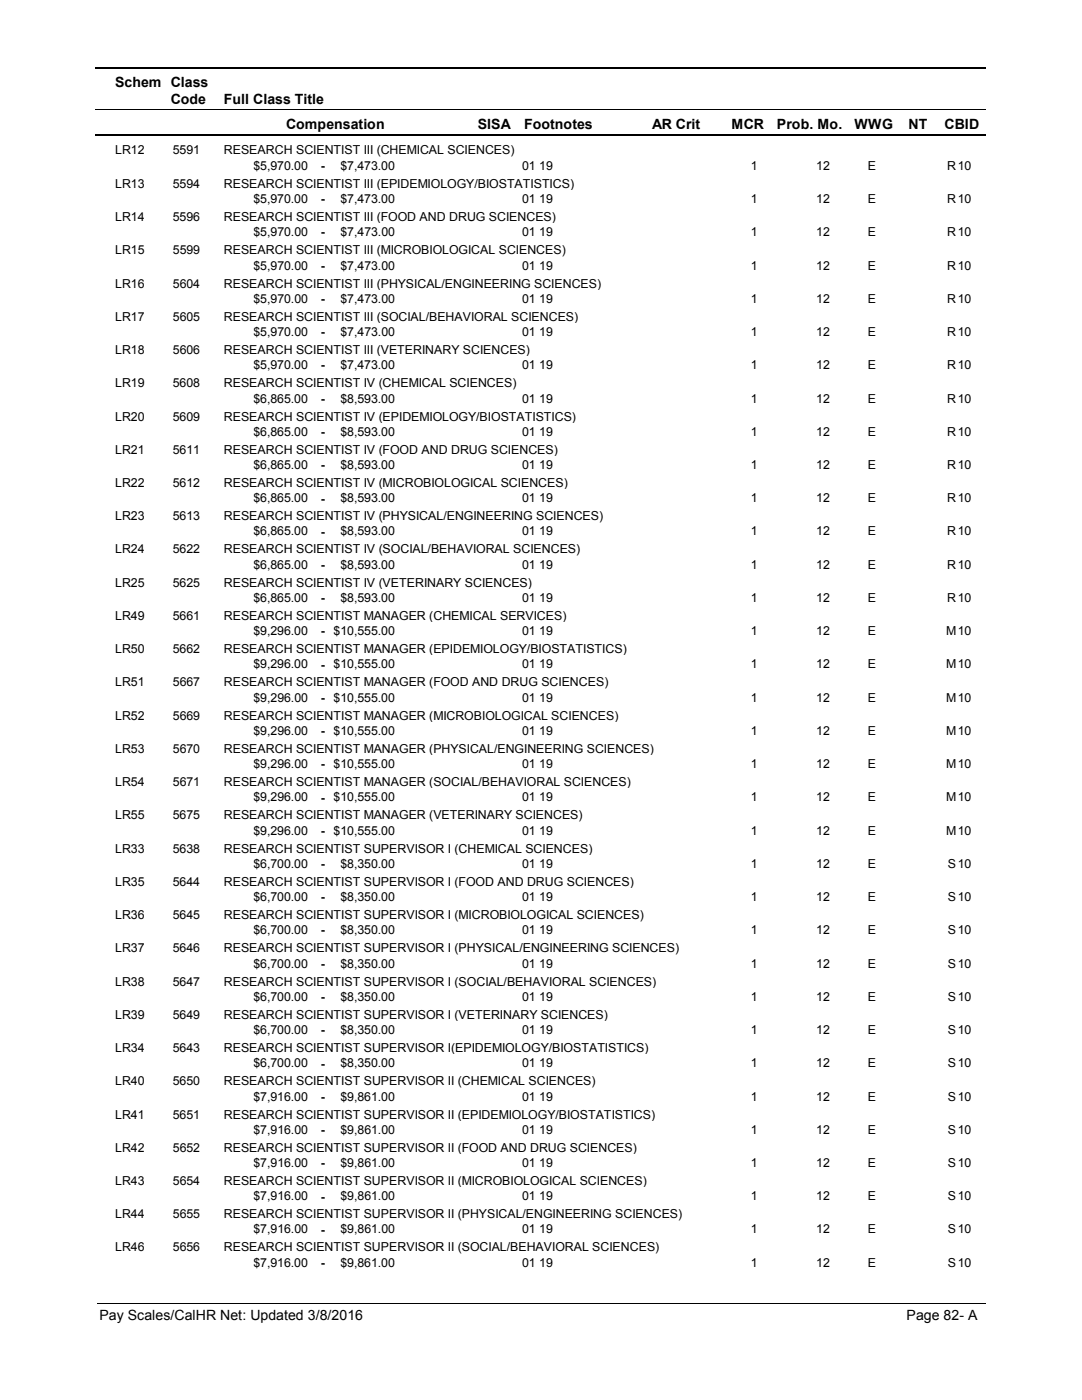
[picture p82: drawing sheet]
<svg xmlns="http://www.w3.org/2000/svg" width="216mm" height="279mm" viewBox="0 0 216 279" stroke-linecap="round" stroke-linejoin="round" font-family="sans-serif">
<defs><g id="words">
<g font-size="2.8">
<text x="23" y="17.3">Schem Class</text>
<text x="34.1" y="20.7">Code</text>
<text x="44.6" y="20.7">Full Class Title</text>
<text x="57.1" y="25.7">Compensation</text>
<text x="95.3" y="25.7">SISA</text>
<text x="104.6" y="25.7">Footnotes</text>
<text x="130.2" y="25.7">AR Crit</text>
<text x="146" y="25.7">MCR</text>
<text x="155.1" y="25.7">Prob. Mo.</text>
<text x="170.5" y="25.7">WWG</text>
<text x="181.3" y="25.7">NT</text>
<text x="188.5" y="25.7">CBID</text>
<text x="19.8" y="263.4">Pay Scales/CalHR Net: Updated 3/8/2016</text>
<text x="180.9" y="263.4">Page 82- A</text>
</g>
<g font-size="2.5">
<text x="23" y="30.8">LR12</text>
<text x="34.5" y="30.8">5591</text>
<text x="44.7" y="30.8">RESEARCH SCIENTIST III (CHEMICAL SCIENCES)</text>
<text x="50.6" y="33.9">$5,970.00</text>
<text x="64" y="33.9">-</text>
<text x="67.9" y="33.9">$7,473.00</text>
<text x="104.2" y="33.9">01 19</text>
<text x="149.8" y="33.9">1</text>
<text x="162.9" y="33.9">12</text>
<text x="173.2" y="33.9">E</text>
<text x="189" y="33.9">R</text>
<text x="191.1" y="33.9">10</text>
<text x="23" y="37.5">LR13</text>
<text x="34.5" y="37.5">5594</text>
<text x="44.7" y="37.5">RESEARCH SCIENTIST III (EPIDEMIOLOGY/BIOSTATISTICS)</text>
<text x="50.6" y="40.5">$5,970.00</text>
<text x="64" y="40.6">-</text>
<text x="67.9" y="40.5">$7,473.00</text>
<text x="104.2" y="40.5">01 19</text>
<text x="149.8" y="40.5">1</text>
<text x="162.9" y="40.5">12</text>
<text x="173.2" y="40.5">E</text>
<text x="189" y="40.5">R</text>
<text x="191.1" y="40.5">10</text>
<text x="23" y="44.1">LR14</text>
<text x="34.5" y="44.1">5596</text>
<text x="44.7" y="44.1">RESEARCH SCIENTIST III (FOOD AND DRUG SCIENCES)</text>
<text x="50.6" y="47.2">$5,970.00</text>
<text x="64" y="47.2">-</text>
<text x="67.9" y="47.2">$7,473.00</text>
<text x="104.2" y="47.2">01 19</text>
<text x="149.8" y="47.2">1</text>
<text x="162.9" y="47.2">12</text>
<text x="173.2" y="47.2">E</text>
<text x="189" y="47.2">R</text>
<text x="191.1" y="47.2">10</text>
<text x="23" y="50.7">LR15</text>
<text x="34.5" y="50.7">5599</text>
<text x="44.7" y="50.7">RESEARCH SCIENTIST III (MICROBIOLOGICAL SCIENCES)</text>
<text x="50.6" y="53.8">$5,970.00</text>
<text x="64" y="53.8">-</text>
<text x="67.9" y="53.8">$7,473.00</text>
<text x="104.2" y="53.8">01 19</text>
<text x="149.8" y="53.8">1</text>
<text x="162.9" y="53.8">12</text>
<text x="173.2" y="53.8">E</text>
<text x="189" y="53.8">R</text>
<text x="191.1" y="53.8">10</text>
<text x="23" y="57.4">LR16</text>
<text x="34.5" y="57.4">5604</text>
<text x="44.7" y="57.4">RESEARCH SCIENTIST III (PHYSICAL/ENGINEERING SCIENCES)</text>
<text x="23" y="64">LR17</text>
<text x="34.5" y="64">5605</text>
<text x="44.7" y="64">RESEARCH SCIENTIST III (SOCIAL/BEHAVIORAL SCIENCES)</text>
<text x="50.6" y="60.4">$5,970.00</text>
<text x="64" y="60.5">-</text>
<text x="67.9" y="60.4">$7,473.00</text>
<text x="104.2" y="60.4">01 19</text>
<text x="149.8" y="60.4">1</text>
<text x="162.9" y="60.4">12</text>
<text x="173.2" y="60.4">E</text>
<text x="189" y="60.4">R</text>
<text x="191.1" y="60.4">10</text>
<text x="23" y="70.6">LR18</text>
<text x="34.5" y="70.6">5606</text>
<text x="44.7" y="70.6">RESEARCH SCIENTIST III (VETERINARY SCIENCES)</text>
<text x="50.6" y="67.1">$5,970.00</text>
<text x="64" y="67.1">-</text>
<text x="67.9" y="67.1">$7,473.00</text>
<text x="104.2" y="67.1">01 19</text>
<text x="149.8" y="67.1">1</text>
<text x="162.9" y="67.1">12</text>
<text x="173.2" y="67.1">E</text>
<text x="189" y="67.1">R</text>
<text x="191.1" y="67.1">10</text>
<text x="23" y="77.3">LR19</text>
<text x="34.5" y="77.3">5608</text>
<text x="44.7" y="77.3">RESEARCH SCIENTIST IV (CHEMICAL SCIENCES)</text>
<text x="50.6" y="73.7">$5,970.00</text>
<text x="64" y="73.7">-</text>
<text x="67.9" y="73.7">$7,473.00</text>
<text x="104.2" y="73.7">01 19</text>
<text x="149.8" y="73.7">1</text>
<text x="162.9" y="73.7">12</text>
<text x="173.2" y="73.7">E</text>
<text x="189" y="73.7">R</text>
<text x="191.1" y="73.7">10</text>
<text x="23" y="83.9">LR20</text>
<text x="34.5" y="83.9">5609</text>
<text x="44.7" y="83.9">RESEARCH SCIENTIST IV (EPIDEMIOLOGY/BIOSTATISTICS)</text>
<text x="50.6" y="80.3">$6,865.00</text>
<text x="64" y="80.4">-</text>
<text x="67.9" y="80.3">$8,593.00</text>
<text x="104.2" y="80.3">01 19</text>
<text x="149.8" y="80.3">1</text>
<text x="162.9" y="80.3">12</text>
<text x="173.2" y="80.3">E</text>
<text x="189" y="80.3">R</text>
<text x="191.1" y="80.3">10</text>
<text x="50.6" y="87">$6,865.00</text>
<text x="64" y="87">-</text>
<text x="67.9" y="87">$8,593.00</text>
<text x="104.2" y="87">01 19</text>
<text x="149.8" y="87">1</text>
<text x="162.9" y="87">12</text>
<text x="173.2" y="87">E</text>
<text x="189" y="87">R</text>
<text x="191.1" y="87">10</text>
<text x="23" y="90.5">LR21</text>
<text x="34.5" y="90.5">5611</text>
<text x="44.7" y="90.5">RESEARCH SCIENTIST IV (FOOD AND DRUG SCIENCES)</text>
<text x="50.6" y="93.6">$6,865.00</text>
<text x="64" y="93.6">-</text>
<text x="67.9" y="93.6">$8,593.00</text>
<text x="104.2" y="93.6">01 19</text>
<text x="149.8" y="93.6">1</text>
<text x="162.9" y="93.6">12</text>
<text x="173.2" y="93.6">E</text>
<text x="189" y="93.6">R</text>
<text x="191.1" y="93.6">10</text>
<text x="23" y="97.2">LR22</text>
<text x="34.5" y="97.2">5612</text>
<text x="44.7" y="97.2">RESEARCH SCIENTIST IV (MICROBIOLOGICAL SCIENCES)</text>
<text x="50.6" y="100.3">$6,865.00</text>
<text x="64" y="100.3">-</text>
<text x="67.9" y="100.3">$8,593.00</text>
<text x="104.2" y="100.3">01 19</text>
<text x="149.8" y="100.3">1</text>
<text x="162.9" y="100.3">12</text>
<text x="173.2" y="100.3">E</text>
<text x="189" y="100.3">R</text>
<text x="191.1" y="100.3">10</text>
<text x="23" y="103.8">LR23</text>
<text x="34.5" y="103.8">5613</text>
<text x="44.7" y="103.8">RESEARCH SCIENTIST IV (PHYSICAL/ENGINEERING SCIENCES)</text>
<text x="50.6" y="106.9">$6,865.00</text>
<text x="64" y="106.9">-</text>
<text x="67.9" y="106.9">$8,593.00</text>
<text x="104.2" y="106.9">01 19</text>
<text x="149.8" y="106.9">1</text>
<text x="162.9" y="106.9">12</text>
<text x="173.2" y="106.9">E</text>
<text x="189" y="106.9">R</text>
<text x="191.1" y="106.9">10</text>
<text x="23" y="110.4">LR24</text>
<text x="34.5" y="110.4">5622</text>
<text x="44.7" y="110.4">RESEARCH SCIENTIST IV (SOCIAL/BEHAVIORAL SCIENCES)</text>
<text x="50.6" y="113.5">$6,865.00</text>
<text x="64" y="113.5">-</text>
<text x="67.9" y="113.5">$8,593.00</text>
<text x="104.2" y="113.5">01 19</text>
<text x="149.8" y="113.5">1</text>
<text x="162.9" y="113.5">12</text>
<text x="173.2" y="113.5">E</text>
<text x="189" y="113.5">R</text>
<text x="191.1" y="113.5">10</text>
<text x="23" y="117.1">LR25</text>
<text x="34.5" y="117.1">5625</text>
<text x="44.7" y="117.1">RESEARCH SCIENTIST IV (VETERINARY SCIENCES)</text>
<text x="23" y="123.7">LR49</text>
<text x="34.5" y="123.7">5661</text>
<text x="44.7" y="123.7">RESEARCH SCIENTIST MANAGER (CHEMICAL SERVICES)</text>
<text x="50.6" y="120.2">$6,865.00</text>
<text x="64" y="120.2">-</text>
<text x="67.9" y="120.2">$8,593.00</text>
<text x="104.2" y="120.2">01 19</text>
<text x="149.8" y="120.2">1</text>
<text x="162.9" y="120.2">12</text>
<text x="173.2" y="120.2">E</text>
<text x="189" y="120.2">R</text>
<text x="191.1" y="120.2">10</text>
<text x="23" y="130.3">LR50</text>
<text x="34.5" y="130.3">5662</text>
<text x="44.7" y="130.3">RESEARCH SCIENTIST MANAGER (EPIDEMIOLOGY/BIOSTATISTICS)</text>
<text x="50.6" y="126.8">$9,296.00</text>
<text x="64" y="126.8">-</text>
<text x="66.6" y="126.8">$10,555.00</text>
<text x="104.2" y="126.8">01 19</text>
<text x="149.8" y="126.8">1</text>
<text x="162.9" y="126.8">12</text>
<text x="173.2" y="126.8">E</text>
<text x="188.8" y="126.8">M</text>
<text x="191.1" y="126.8">10</text>
<text x="23" y="137">LR51</text>
<text x="34.5" y="137">5667</text>
<text x="44.7" y="137">RESEARCH SCIENTIST MANAGER (FOOD AND DRUG SCIENCES)</text>
<text x="50.6" y="133.4">$9,296.00</text>
<text x="64" y="133.4">-</text>
<text x="66.6" y="133.4">$10,555.00</text>
<text x="104.2" y="133.4">01 19</text>
<text x="149.8" y="133.4">1</text>
<text x="162.9" y="133.4">12</text>
<text x="173.2" y="133.4">E</text>
<text x="188.8" y="133.4">M</text>
<text x="191.1" y="133.4">10</text>
<text x="23" y="143.6">LR52</text>
<text x="34.5" y="143.6">5669</text>
<text x="44.7" y="143.6">RESEARCH SCIENTIST MANAGER (MICROBIOLOGICAL SCIENCES)</text>
<text x="50.6" y="140.1">$9,296.00</text>
<text x="64" y="140.1">-</text>
<text x="66.6" y="140.1">$10,555.00</text>
<text x="104.2" y="140.1">01 19</text>
<text x="149.8" y="140.1">1</text>
<text x="162.9" y="140.1">12</text>
<text x="173.2" y="140.1">E</text>
<text x="188.8" y="140.1">M</text>
<text x="191.1" y="140.1">10</text>
<text x="50.6" y="146.7">$9,296.00</text>
<text x="64" y="146.7">-</text>
<text x="66.6" y="146.7">$10,555.00</text>
<text x="104.2" y="146.7">01 19</text>
<text x="149.8" y="146.7">1</text>
<text x="162.9" y="146.7">12</text>
<text x="173.2" y="146.7">E</text>
<text x="188.8" y="146.7">M</text>
<text x="191.1" y="146.7">10</text>
<text x="23" y="150.3">LR53</text>
<text x="34.5" y="150.3">5670</text>
<text x="44.7" y="150.3">RESEARCH SCIENTIST MANAGER (PHYSICAL/ENGINEERING SCIENCES)</text>
<text x="50.6" y="153.3">$9,296.00</text>
<text x="64" y="153.3">-</text>
<text x="66.6" y="153.3">$10,555.00</text>
<text x="104.2" y="153.3">01 19</text>
<text x="149.8" y="153.3">1</text>
<text x="162.9" y="153.3">12</text>
<text x="173.2" y="153.3">E</text>
<text x="188.8" y="153.3">M</text>
<text x="191.1" y="153.3">10</text>
<text x="23" y="156.9">LR54</text>
<text x="34.5" y="156.9">5671</text>
<text x="44.7" y="156.9">RESEARCH SCIENTIST MANAGER (SOCIAL/BEHAVIORAL SCIENCES)</text>
<text x="50.6" y="160">$9,296.00</text>
<text x="64" y="160">-</text>
<text x="66.6" y="160">$10,555.00</text>
<text x="104.2" y="160">01 19</text>
<text x="149.8" y="160">1</text>
<text x="162.9" y="160">12</text>
<text x="173.2" y="160">E</text>
<text x="188.8" y="160">M</text>
<text x="191.1" y="160">10</text>
<text x="23" y="163.5">LR55</text>
<text x="34.5" y="163.5">5675</text>
<text x="44.7" y="163.5">RESEARCH SCIENTIST MANAGER (VETERINARY SCIENCES)</text>
<text x="50.6" y="166.6">$9,296.00</text>
<text x="64" y="166.6">-</text>
<text x="66.6" y="166.6">$10,555.00</text>
<text x="104.2" y="166.6">01 19</text>
<text x="149.8" y="166.6">1</text>
<text x="162.9" y="166.6">12</text>
<text x="173.2" y="166.6">E</text>
<text x="188.8" y="166.6">M</text>
<text x="191.1" y="166.6">10</text>
<text x="23" y="170.2">LR33</text>
<text x="34.5" y="170.2">5638</text>
<text x="44.7" y="170.2">RESEARCH SCIENTIST SUPERVISOR I (CHEMICAL SCIENCES)</text>
<text x="50.6" y="173.2">$6,700.00</text>
<text x="64" y="173.3">-</text>
<text x="67.9" y="173.2">$8,350.00</text>
<text x="104.2" y="173.2">01 19</text>
<text x="149.8" y="173.2">1</text>
<text x="162.9" y="173.2">12</text>
<text x="173.2" y="173.2">E</text>
<text x="189.2" y="173.2">S</text>
<text x="191.1" y="173.2">10</text>
<text x="23" y="176.8">LR35</text>
<text x="34.5" y="176.8">5644</text>
<text x="44.7" y="176.8">RESEARCH SCIENTIST SUPERVISOR I (FOOD AND DRUG SCIENCES)</text>
<text x="50.6" y="179.9">$6,700.00</text>
<text x="64" y="179.9">-</text>
<text x="67.9" y="179.9">$8,350.00</text>
<text x="104.2" y="179.9">01 19</text>
<text x="149.8" y="179.9">1</text>
<text x="162.9" y="179.9">12</text>
<text x="173.2" y="179.9">E</text>
<text x="189.2" y="179.9">S</text>
<text x="191.1" y="179.9">10</text>
<text x="23" y="183.4">LR36</text>
<text x="34.5" y="183.4">5645</text>
<text x="44.7" y="183.4">RESEARCH SCIENTIST SUPERVISOR I (MICROBIOLOGICAL SCIENCES)</text>
<text x="23" y="190.1">LR37</text>
<text x="34.5" y="190.1">5646</text>
<text x="44.7" y="190.1">RESEARCH SCIENTIST SUPERVISOR I (PHYSICAL/ENGINEERING SCIENCES)</text>
<text x="50.6" y="186.5">$6,700.00</text>
<text x="64" y="186.5">-</text>
<text x="67.9" y="186.5">$8,350.00</text>
<text x="104.2" y="186.5">01 19</text>
<text x="149.8" y="186.5">1</text>
<text x="162.9" y="186.5">12</text>
<text x="173.2" y="186.5">E</text>
<text x="189.2" y="186.5">S</text>
<text x="191.1" y="186.5">10</text>
<text x="23" y="196.7">LR38</text>
<text x="34.5" y="196.7">5647</text>
<text x="44.7" y="196.7">RESEARCH SCIENTIST SUPERVISOR I (SOCIAL/BEHAVIORAL SCIENCES)</text>
<text x="50.6" y="193.1">$6,700.00</text>
<text x="64" y="193.2">-</text>
<text x="67.9" y="193.1">$8,350.00</text>
<text x="104.2" y="193.1">01 19</text>
<text x="149.8" y="193.1">1</text>
<text x="162.9" y="193.1">12</text>
<text x="173.2" y="193.1">E</text>
<text x="189.2" y="193.1">S</text>
<text x="191.1" y="193.1">10</text>
<text x="23" y="203.4">LR39</text>
<text x="34.5" y="203.4">5649</text>
<text x="44.7" y="203.4">RESEARCH SCIENTIST SUPERVISOR I (VETERINARY SCIENCES)</text>
<text x="50.6" y="199.8">$6,700.00</text>
<text x="64" y="199.8">-</text>
<text x="67.9" y="199.8">$8,350.00</text>
<text x="104.2" y="199.8">01 19</text>
<text x="149.8" y="199.8">1</text>
<text x="162.9" y="199.8">12</text>
<text x="173.2" y="199.8">E</text>
<text x="189.2" y="199.8">S</text>
<text x="191.1" y="199.8">10</text>
<text x="23" y="210">LR34</text>
<text x="34.5" y="210">5643</text>
<text x="44.7" y="210">RESEARCH SCIENTIST SUPERVISOR I(EPIDEMIOLOGY/BIOSTATISTICS)</text>
<text x="50.6" y="206.4">$6,700.00</text>
<text x="64" y="206.4">-</text>
<text x="67.9" y="206.4">$8,350.00</text>
<text x="104.2" y="206.4">01 19</text>
<text x="149.8" y="206.4">1</text>
<text x="162.9" y="206.4">12</text>
<text x="173.2" y="206.4">E</text>
<text x="189.2" y="206.4">S</text>
<text x="191.1" y="206.4">10</text>
<text x="50.6" y="213">$6,700.00</text>
<text x="64" y="213.1">-</text>
<text x="67.9" y="213">$8,350.00</text>
<text x="104.2" y="213">01 19</text>
<text x="149.8" y="213">1</text>
<text x="162.9" y="213">12</text>
<text x="173.2" y="213">E</text>
<text x="189.2" y="213">S</text>
<text x="191.1" y="213">10</text>
<text x="23" y="216.6">LR40</text>
<text x="34.5" y="216.6">5650</text>
<text x="44.7" y="216.6">RESEARCH SCIENTIST SUPERVISOR II (CHEMICAL SCIENCES)</text>
<text x="50.6" y="219.7">$7,916.00</text>
<text x="64" y="219.7">-</text>
<text x="67.9" y="219.7">$9,861.00</text>
<text x="104.2" y="219.7">01 19</text>
<text x="149.8" y="219.7">1</text>
<text x="162.9" y="219.7">12</text>
<text x="173.2" y="219.7">E</text>
<text x="189.2" y="219.7">S</text>
<text x="191.1" y="219.7">10</text>
<text x="23" y="223.3">LR41</text>
<text x="34.5" y="223.3">5651</text>
<text x="44.7" y="223.3">RESEARCH SCIENTIST SUPERVISOR II (EPIDEMIOLOGY/BIOSTATISTICS)</text>
<text x="50.6" y="226.3">$7,916.00</text>
<text x="64" y="226.3">-</text>
<text x="67.9" y="226.3">$9,861.00</text>
<text x="104.2" y="226.3">01 19</text>
<text x="149.8" y="226.3">1</text>
<text x="162.9" y="226.3">12</text>
<text x="173.2" y="226.3">E</text>
<text x="189.2" y="226.3">S</text>
<text x="191.1" y="226.3">10</text>
<text x="23" y="229.9">LR42</text>
<text x="34.5" y="229.9">5652</text>
<text x="44.7" y="229.9">RESEARCH SCIENTIST SUPERVISOR II (FOOD AND DRUG SCIENCES)</text>
<text x="50.6" y="232.9">$7,916.00</text>
<text x="64" y="233">-</text>
<text x="67.9" y="232.9">$9,861.00</text>
<text x="104.2" y="232.9">01 19</text>
<text x="149.8" y="232.9">1</text>
<text x="162.9" y="232.9">12</text>
<text x="173.2" y="232.9">E</text>
<text x="189.2" y="232.9">S</text>
<text x="191.1" y="232.9">10</text>
<text x="23" y="236.5">LR43</text>
<text x="34.5" y="236.5">5654</text>
<text x="44.7" y="236.5">RESEARCH SCIENTIST SUPERVISOR II (MICROBIOLOGICAL SCIENCES)</text>
<text x="50.6" y="239.6">$7,916.00</text>
<text x="64" y="239.6">-</text>
<text x="67.9" y="239.6">$9,861.00</text>
<text x="104.2" y="239.6">01 19</text>
<text x="149.8" y="239.6">1</text>
<text x="162.9" y="239.6">12</text>
<text x="173.2" y="239.6">E</text>
<text x="189.2" y="239.6">S</text>
<text x="191.1" y="239.6">10</text>
<text x="23" y="243.2">LR44</text>
<text x="34.5" y="243.2">5655</text>
<text x="44.7" y="243.2">RESEARCH SCIENTIST SUPERVISOR II (PHYSICAL/ENGINEERING SCIENCES)</text>
<text x="23" y="249.8">LR46</text>
<text x="34.5" y="249.8">5656</text>
<text x="44.7" y="249.8">RESEARCH SCIENTIST SUPERVISOR II (SOCIAL/BEHAVIORAL SCIENCES)</text>
<text x="50.6" y="246.2">$7,916.00</text>
<text x="64" y="246.2">-</text>
<text x="67.9" y="246.2">$9,861.00</text>
<text x="104.2" y="246.2">01 19</text>
<text x="149.8" y="246.2">1</text>
<text x="162.9" y="246.2">12</text>
<text x="173.2" y="246.2">E</text>
<text x="189.2" y="246.2">S</text>
<text x="191.1" y="246.2">10</text>
<text x="50.6" y="252.8">$7,916.00</text>
<text x="64" y="252.9">-</text>
<text x="67.9" y="252.8">$9,861.00</text>
<text x="104.2" y="252.8">01 19</text>
<text x="149.8" y="252.8">1</text>
<text x="162.9" y="252.8">12</text>
<text x="173.2" y="252.8">E</text>
<text x="189.2" y="252.8">S</text>
<text x="191.1" y="252.8">10</text>
</g>
</g></defs>
<path d="M19 13.5h177.7M19 27h177.7" fill="none" stroke="#000" stroke-width=".36"/>
<path d="M19 21.9h177.7" fill="none" stroke="#000" stroke-width=".2"/>
<g fill="#fff">
<path d="M46.8 31.3h16.3v3h-16.3z" fill-rule="evenodd"/>
<path d="M190.8 31.3h4.1v3h-4.1z" fill-rule="evenodd"/>
<path d="M46.8 37.9h16.3v3h-16.3z" fill-rule="evenodd"/>
<path d="M190.8 37.9h4.1v3h-4.1z" fill-rule="evenodd"/>
<path d="M46.8 44.5h16.3v3h-16.3z" fill-rule="evenodd"/>
<path d="M190.8 44.5h4.1v3h-4.1z" fill-rule="evenodd"/>
<path d="M46.8 51.2h16.3v3h-16.3z" fill-rule="evenodd"/>
<path d="M190.8 51.2h4.1v3h-4.1z" fill-rule="evenodd"/>
<path d="M46.8 57.8h16.3v3h-16.3z" fill-rule="evenodd"/>
<path d="M190.8 57.8h4.1v3h-4.1z" fill-rule="evenodd"/>
<path d="M46.8 64.4h16.3v3h-16.3z" fill-rule="evenodd"/>
<path d="M190.8 64.4h4.1v3h-4.1z" fill-rule="evenodd"/>
<path d="M46.8 71.1h16.3v3h-16.3z" fill-rule="evenodd"/>
<path d="M190.8 71.1h4.1v3h-4.1z" fill-rule="evenodd"/>
<path d="M46.8 77.7h16.3v3h-16.3z" fill-rule="evenodd"/>
<path d="M190.8 77.7h4.1v3h-4.1z" fill-rule="evenodd"/>
<path d="M46.8 84.3h16.3v3h-16.3z" fill-rule="evenodd"/>
<path d="M190.8 84.3h4.1v3h-4.1z" fill-rule="evenodd"/>
<path d="M46.8 91h16.3v3h-16.3z" fill-rule="evenodd"/>
<path d="M190.8 91h4.1v3h-4.1z" fill-rule="evenodd"/>
<path d="M46.8 97.6h16.3v3h-16.3z" fill-rule="evenodd"/>
<path d="M190.8 97.6h4.1v3h-4.1z" fill-rule="evenodd"/>
<path d="M46.8 104.2h16.3v3h-16.3z" fill-rule="evenodd"/>
<path d="M190.8 104.2h4.1v3h-4.1z" fill-rule="evenodd"/>
<path d="M46.8 110.9h16.3v3h-16.3z" fill-rule="evenodd"/>
<path d="M190.8 110.9h4.1v3h-4.1z" fill-rule="evenodd"/>
<path d="M46.8 117.5h16.3v3h-16.3z" fill-rule="evenodd"/>
<path d="M190.8 117.5h4.1v3h-4.1z" fill-rule="evenodd"/>
<path d="M46.8 124.2h16.3v2.9h-16.3z" fill-rule="evenodd"/>
<path d="M190.8 124.2h4.1v2.9h-4.1z" fill-rule="evenodd"/>
<path d="M46.8 130.8h16.3v3h-16.3z" fill-rule="evenodd"/>
<path d="M190.8 130.8h4.1v3h-4.1z" fill-rule="evenodd"/>
<path d="M46.8 137.5h16.3v2.9h-16.3z" fill-rule="evenodd"/>
<path d="M190.8 137.5h4.1v2.9h-4.1z" fill-rule="evenodd"/>
<path d="M46.8 144.1h16.3v2.9h-16.3z" fill-rule="evenodd"/>
<path d="M190.8 144.1h4.1v2.9h-4.1z" fill-rule="evenodd"/>
<path d="M46.8 150.7h16.3v3h-16.3z" fill-rule="evenodd"/>
<path d="M190.8 150.7h4.1v3h-4.1z" fill-rule="evenodd"/>
<path d="M46.8 157.4h16.3v2.9h-16.3z" fill-rule="evenodd"/>
<path d="M190.8 157.4h4.1v2.9h-4.1z" fill-rule="evenodd"/>
<path d="M46.8 164h16.3v2.9h-16.3z" fill-rule="evenodd"/>
<path d="M190.8 164h4.1v2.9h-4.1z" fill-rule="evenodd"/>
<path d="M46.8 170.6h16.3v3h-16.3z" fill-rule="evenodd"/>
<path d="M190.8 170.6h4.1v3h-4.1z" fill-rule="evenodd"/>
<path d="M46.8 177.3h16.3v2.9h-16.3z" fill-rule="evenodd"/>
<path d="M190.8 177.3h4.1v2.9h-4.1z" fill-rule="evenodd"/>
<path d="M46.8 183.9h16.3v2.9h-16.3z" fill-rule="evenodd"/>
<path d="M190.8 183.9h4.1v2.9h-4.1z" fill-rule="evenodd"/>
<path d="M46.8 190.5h16.3v3h-16.3z" fill-rule="evenodd"/>
<path d="M190.8 190.5h4.1v3h-4.1z" fill-rule="evenodd"/>
<path d="M46.8 197.2h16.3v2.9h-16.3z" fill-rule="evenodd"/>
<path d="M190.8 197.2h4.1v2.9h-4.1z" fill-rule="evenodd"/>
<path d="M46.8 203.8h16.3v3h-16.3z" fill-rule="evenodd"/>
<path d="M190.8 203.8h4.1v3h-4.1z" fill-rule="evenodd"/>
<path d="M46.8 210.4h16.3v3h-16.3z" fill-rule="evenodd"/>
<path d="M190.8 210.4h4.1v3h-4.1z" fill-rule="evenodd"/>
<path d="M46.8 217.1h16.3v2.9h-16.3z" fill-rule="evenodd"/>
<path d="M190.8 217.1h4.1v2.9h-4.1z" fill-rule="evenodd"/>
<path d="M46.8 223.7h16.3v3h-16.3z" fill-rule="evenodd"/>
<path d="M190.8 223.7h4.1v3h-4.1z" fill-rule="evenodd"/>
<path d="M46.8 230.3h16.3v3h-16.3z" fill-rule="evenodd"/>
<path d="M190.8 230.3h4.1v3h-4.1z" fill-rule="evenodd"/>
<path d="M46.8 237h16.3v3h-16.3z" fill-rule="evenodd"/>
<path d="M190.8 237h4.1v3h-4.1z" fill-rule="evenodd"/>
<path d="M46.8 243.6h16.3v3h-16.3z" fill-rule="evenodd"/>
<path d="M190.8 243.6h4.1v3h-4.1z" fill-rule="evenodd"/>
<path d="M46.8 250.2h16.3v3h-16.3z" fill-rule="evenodd"/>
<path d="M190.8 250.2h4.1v3h-4.1z" fill-rule="evenodd"/>
</g>
<path d="M19.5 260.1h177.2" fill="none" stroke="#000" stroke-width=".2"/>
<use href="#words"/>
</svg>
